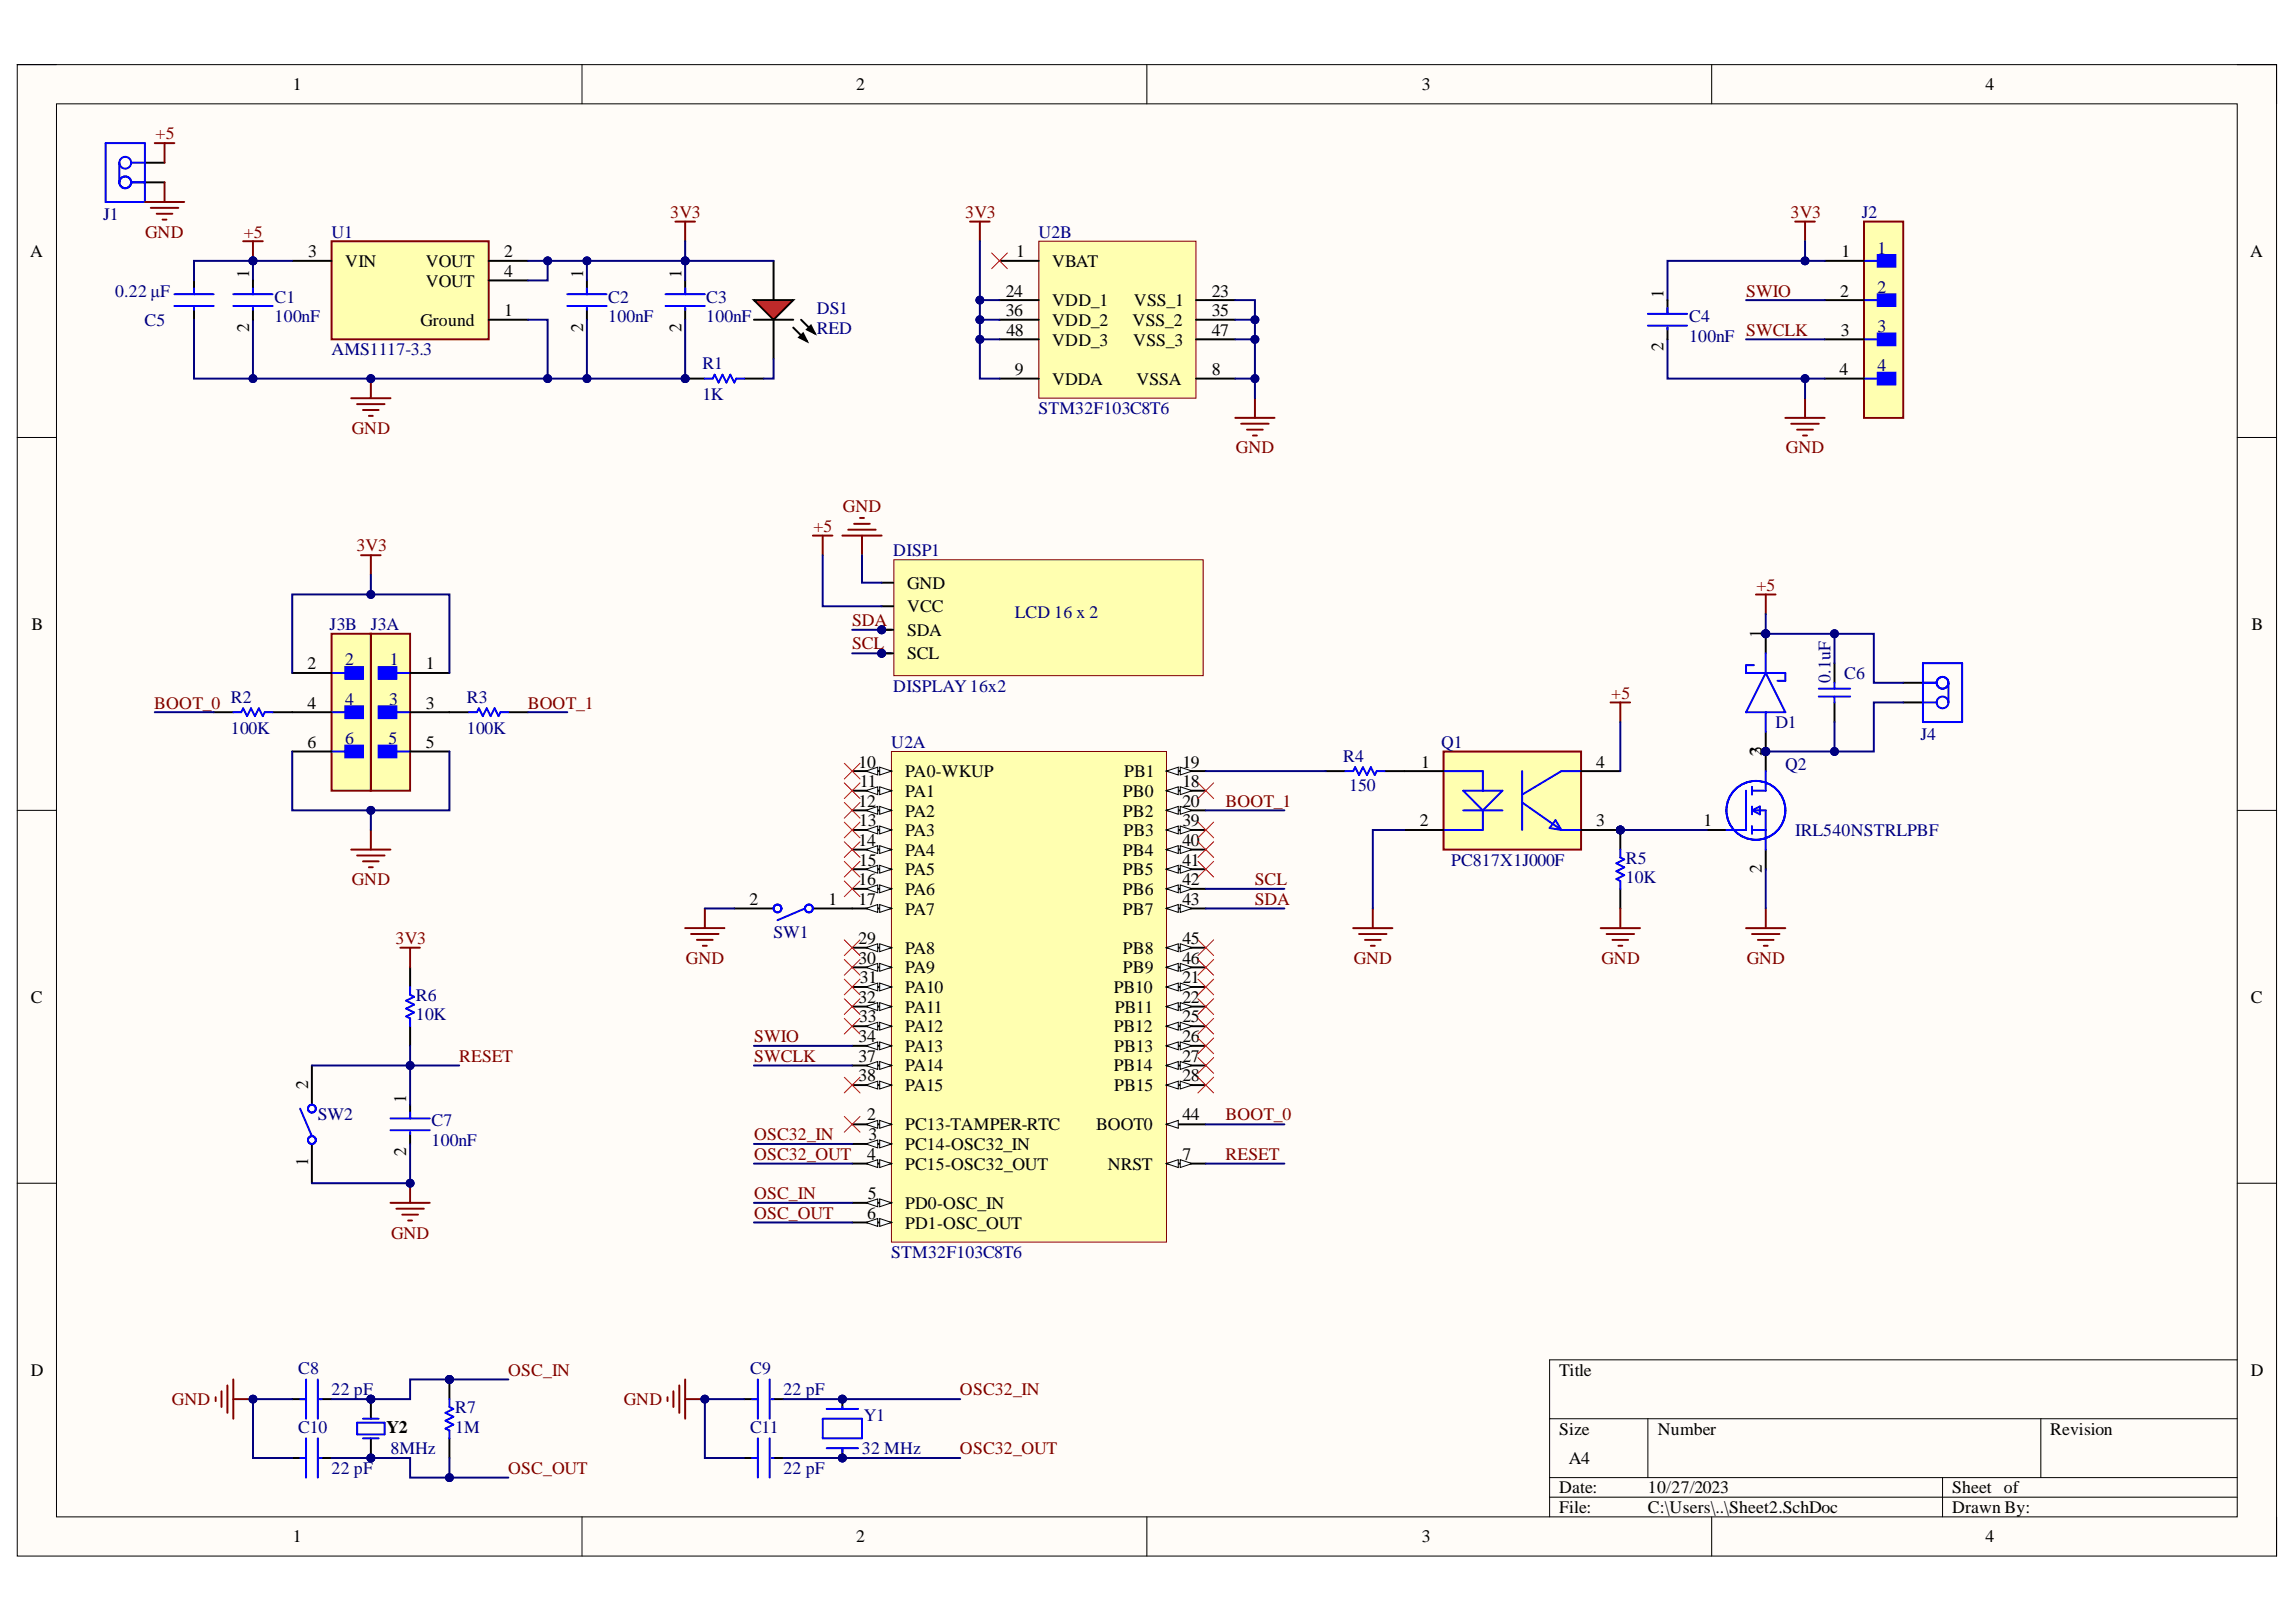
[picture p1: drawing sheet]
<svg xmlns="http://www.w3.org/2000/svg" width="297mm" height="210mm" viewBox="0 0 297 210" stroke-linecap="round" stroke-linejoin="round" font-family="sans-serif">
<defs><g id="words">
<g font-size="2.3">
<text x="37.9" y="11.7">1</text>
<text x="110.7" y="11.7">2</text>
<text x="183.9" y="11.7">3</text>
<text x="256.9" y="11.7">4</text>
<text x="3.9" y="33.3">A</text>
<text x="39.8" y="33.3">3</text>
<text x="44.7" y="34.6">VIN</text>
<text x="55.1" y="34.6">VOUT</text>
<text x="65.2" y="33.3">2</text>
<text x="65.2" y="35.9">4</text>
<text x="131.5" y="33.3">1</text>
<text x="136.1" y="34.6">VBAT</text>
<text x="238.2" y="33.3">1</text>
<text x="291.1" y="33.3">A</text>
<text x="32.2" y="36" transform="rotate(-90 32.2 36)">1</text>
<text x="55.1" y="37.1">VOUT</text>
<text x="65.2" y="40.9">1</text>
<text x="75.5" y="36" transform="rotate(-90 75.5 36)">1</text>
<text x="88.2" y="36" transform="rotate(-90 88.2 36)">1</text>
<text x="130.1" y="38.4">24</text>
<text x="130.1" y="40.9">36</text>
<text x="136.1" y="39.7">VDD_1</text>
<text x="146.7" y="39.7">VSS_1</text>
<text x="156.8" y="38.4">23</text>
<text x="156.8" y="40.9">35</text>
<text x="215.2" y="38.6" transform="rotate(-90 215.2 38.6)">1</text>
<text x="238.1" y="38.4">2</text>
<text x="32.2" y="43" transform="rotate(-90 32.2 43)">2</text>
<text x="54.4" y="42.2">Ground</text>
<text x="75.5" y="43" transform="rotate(-90 75.5 43)">2</text>
<text x="88.2" y="43" transform="rotate(-90 88.2 43)">2</text>
<text x="130.2" y="43.5">48</text>
<text x="136.1" y="42.2">VDD_2</text>
<text x="136.1" y="44.7">VDD_3</text>
<text x="146.5" y="42.2">VSS_2</text>
<text x="146.6" y="44.7">VSS_3</text>
<text x="156.8" y="43.5">47</text>
<text x="215.2" y="45.5" transform="rotate(-90 215.2 45.5)">2</text>
<text x="238.2" y="43.5">3</text>
<text x="131.3" y="48.5">9</text>
<text x="136.1" y="49.8">VDDA</text>
<text x="147" y="49.8">VSSA</text>
<text x="156.8" y="48.5">8</text>
<text x="238" y="48.5">4</text>
<text x="117.3" y="76.2">GND</text>
<text x="4.1" y="81.5">B</text>
<text x="117.3" y="79.2">VCC</text>
<text x="117.3" y="82.3">SDA</text>
<text x="227.9" y="82.5" transform="rotate(-90 227.9 82.5)">1</text>
<text x="291.3" y="81.5">B</text>
<text x="39.8" y="86.6">2</text>
<text x="55.1" y="86.6">1</text>
<text x="117.3" y="85.3">SCL</text>
<text x="39.8" y="91.7">4</text>
<text x="55.1" y="91.7">3</text>
<text x="39.8" y="96.8">6</text>
<text x="55.1" y="96.8">5</text>
<text x="111.1" y="99.3">10</text>
<text x="111.3" y="101.9">11</text>
<text x="117.1" y="100.6">PA0-WKUP</text>
<text x="145.4" y="100.6">PB1</text>
<text x="153" y="99.3">19</text>
<text x="153" y="101.9">18</text>
<text x="183.8" y="99.3">1</text>
<text x="206.5" y="99.3">4</text>
<text x="227.9" y="97.8" transform="rotate(-90 227.9 97.8)">2</text>
<text x="227.9" y="97.7" transform="rotate(-90 227.9 97.7)">3</text>
<text x="111.1" y="104.4">12</text>
<text x="111.2" y="106.9">13</text>
<text x="117.1" y="103.1">PA1</text>
<text x="117.1" y="105.7">PA2</text>
<text x="145.3" y="103.1">PB0</text>
<text x="145.3" y="105.7">PB2</text>
<text x="153" y="104.4">20</text>
<text x="153" y="106.9">39</text>
<text x="183.7" y="106.9">2</text>
<text x="206.5" y="106.9">3</text>
<text x="220.4" y="106.9">1</text>
<text x="111.1" y="109.5">14</text>
<text x="111.2" y="112">15</text>
<text x="117.1" y="108.2">PA3</text>
<text x="117.1" y="110.7">PA4</text>
<text x="117.1" y="113.3">PA5</text>
<text x="145.3" y="110.7">PB4</text>
<text x="145.3" y="113.3">PB5</text>
<text x="145.3" y="108.2">PB3</text>
<text x="153" y="109.5">40</text>
<text x="153" y="112">41</text>
<text x="227.9" y="113" transform="rotate(-90 227.9 113)">2</text>
<text x="97" y="117.1">2</text>
<text x="107.2" y="117.1">1</text>
<text x="111.1" y="114.6">16</text>
<text x="111.1" y="117.1">17</text>
<text x="117.1" y="115.8">PA6</text>
<text x="117.1" y="118.4">PA7</text>
<text x="145.3" y="115.8">PB6</text>
<text x="145.3" y="118.4">PB7</text>
<text x="153" y="114.6">42</text>
<text x="153" y="117.1">43</text>
<text x="111.1" y="122.2">29</text>
<text x="111.1" y="124.7">30</text>
<text x="117.1" y="123.4">PA8</text>
<text x="117.1" y="126">PA9</text>
<text x="145.3" y="123.4">PB8</text>
<text x="145.3" y="126">PB9</text>
<text x="153" y="122.2">45</text>
<text x="153" y="124.7">46</text>
<text x="4" y="129.8">C</text>
<text x="111.1" y="129.8">32</text>
<text x="111.3" y="127.2">31</text>
<text x="117.1" y="128.5">PA10</text>
<text x="117.1" y="131">PA11</text>
<text x="144.1" y="128.5">PB10</text>
<text x="144.2" y="131">PB11</text>
<text x="153" y="127.2">21</text>
<text x="153" y="129.8">22</text>
<text x="291.2" y="129.8">C</text>
<text x="111.1" y="134.8">34</text>
<text x="111.1" y="137.4">37</text>
<text x="111.2" y="132.3">33</text>
<text x="117.1" y="133.6">PA12</text>
<text x="117.1" y="136.1">PA13</text>
<text x="144.1" y="133.6">PB12</text>
<text x="144.2" y="136.1">PB13</text>
<text x="153" y="132.3">25</text>
<text x="153" y="134.8">26</text>
<text x="153" y="137.4">27</text>
<text x="39.8" y="140.9" transform="rotate(-90 39.8 140.9)">2</text>
<text x="52.5" y="142.7" transform="rotate(-90 52.5 142.7)">1</text>
<text x="111.1" y="139.9">38</text>
<text x="117.1" y="138.6">PA14</text>
<text x="117.1" y="141.2">PA15</text>
<text x="144.1" y="138.6">PB14</text>
<text x="144.2" y="141.2">PB15</text>
<text x="153" y="139.9">28</text>
<text x="52.5" y="149.6" transform="rotate(-90 52.5 149.6)">2</text>
<text x="112.2" y="145">2</text>
<text x="112.4" y="147.5">3</text>
<text x="117.1" y="146.3">PC13-TAMPER-RTC</text>
<text x="117.1" y="148.9">PC14-OSC32_IN</text>
<text x="141.8" y="146.3">BOOT0</text>
<text x="153" y="145">44</text>
<text x="39.8" y="150.9" transform="rotate(-90 39.8 150.9)">1</text>
<text x="112.2" y="150.1">4</text>
<text x="112.3" y="155.2">5</text>
<text x="117.1" y="151.4">PC15-OSC32_OUT</text>
<text x="143.3" y="151.4">NRST</text>
<text x="153" y="150.1">7</text>
<text x="112.2" y="157.8">6</text>
<text x="117.1" y="156.5">PD0-OSC_IN</text>
<text x="117.1" y="159">PD1-OSC_OUT</text>
<text x="4" y="178">D</text>
<text x="201.7" y="178">Title</text>
<text x="291.2" y="178">D</text>
<text x="50" y="185.4">Y2</text>
<text x="201.7" y="185.6">Size</text>
<text x="214.5" y="185.6">Number</text>
<text x="265.2" y="185.6">Revision</text>
<text x="203" y="189.5">A4</text>
<text x="201.7" y="193.3">Date:</text>
<text x="201.7" y="195.8">File:</text>
<text x="213.2" y="193.3">10/27/2023</text>
<text x="213.2" y="195.8">C:\Users\..\Sheet2.SchDoc</text>
<text x="252.5" y="193.3">Sheet of</text>
<text x="252.5" y="195.8">Drawn By:</text>
<text x="37.9" y="199.6">1</text>
<text x="110.7" y="199.6">2</text>
<text x="183.9" y="199.6">3</text>
<text x="256.9" y="199.6">4</text>
</g>
<g font-size="2.3" fill="#800000">
<text x="20.1" y="18">+5</text>
<text x="86.7" y="28.2">3V3</text>
<text x="124.9" y="28.2">3V3</text>
<text x="231.6" y="28.2">3V3</text>
<text x="18.8" y="30.8">GND</text>
<text x="31.6" y="30.8">+5</text>
<text x="225.9" y="38.4">SWIO</text>
<text x="225.9" y="43.5">SWCLK</text>
<text x="45.5" y="56.1">GND</text>
<text x="159.9" y="58.7">GND</text>
<text x="231" y="58.7">GND</text>
<text x="46.1" y="71.4">3V3</text>
<text x="105.2" y="68.8">+5</text>
<text x="109.1" y="66.3">GND</text>
<text x="227.2" y="76.4">+5</text>
<text x="110.2" y="81">SDA</text>
<text x="110.2" y="84">SCL</text>
<text x="20" y="91.7">BOOT_0</text>
<text x="68.3" y="91.7">BOOT_1</text>
<text x="208.5" y="90.5">+5</text>
<text x="158.5" y="104.4">BOOT_1</text>
<text x="45.5" y="114.6">GND</text>
<text x="162.4" y="114.6">SCL</text>
<text x="162.4" y="117.1">SDA</text>
<text x="51.2" y="122.2">3V3</text>
<text x="88.7" y="124.7">GND</text>
<text x="175.1" y="124.7">GND</text>
<text x="207.2" y="124.7">GND</text>
<text x="226" y="124.7">GND</text>
<text x="59.4" y="137.4">RESET</text>
<text x="97.5" y="134.8">SWIO</text>
<text x="97.5" y="137.4">SWCLK</text>
<text x="97.5" y="147.5">OSC32_IN</text>
<text x="158.5" y="145">BOOT_0</text>
<text x="97.5" y="155.2">OSC_IN</text>
<text x="97.5" y="150.1">OSC32_OUT</text>
<text x="158.5" y="150.1">RESET</text>
<text x="50.6" y="160.3">GND</text>
<text x="97.5" y="157.8">OSC_OUT</text>
<text x="65.7" y="178">OSC_IN</text>
<text x="22.3" y="181.8">GND</text>
<text x="80.7" y="181.8">GND</text>
<text x="124.2" y="180.6">OSC32_IN</text>
<text x="65.7" y="190.7">OSC_OUT</text>
<text x="124.2" y="188.2">OSC32_OUT</text>
</g>
<g font-size="2.3" fill="#000080">
<text x="13.4" y="28.4">J1</text>
<text x="240.9" y="28.2">J2</text>
<text x="42.9" y="30.8">U1</text>
<text x="134.3" y="30.8">U2B</text>
<text x="242.9" y="32.8">1</text>
<text x="14.9" y="38.4">0.22 μF</text>
<text x="35.5" y="39.1">C1</text>
<text x="35.5" y="41.7">100nF</text>
<text x="78.7" y="39.1">C2</text>
<text x="78.7" y="41.7">100nF</text>
<text x="91.4" y="39.1">C3</text>
<text x="91.4" y="41.7">100nF</text>
<text x="105.7" y="40.7">DS1</text>
<text x="218.5" y="41.7">C4</text>
<text x="242.9" y="37.9">2</text>
<text x="18.7" y="42.2">C5</text>
<text x="42.9" y="46">AMS1117-3.3</text>
<text x="90.9" y="47.8">R1</text>
<text x="105.7" y="43.2">RED</text>
<text x="218.5" y="44.2">100nF</text>
<text x="242.9" y="43">3</text>
<text x="90.9" y="51.8">1K</text>
<text x="134.3" y="53.6">STM32F103C8T6</text>
<text x="242.9" y="48">4</text>
<text x="115.6" y="71.9">DISP1</text>
<text x="42.6" y="81.5">J3B</text>
<text x="48" y="81.5">J3A</text>
<text x="131.3" y="80">LCD 16 x 2</text>
<text x="44.7" y="86.1">2</text>
<text x="50.4" y="86.1">1</text>
<text x="115.6" y="89.5">DISPLAY16x2</text>
<text x="236.8" y="88.3" transform="rotate(-90 236.8 88.3)">0.1uF</text>
<text x="238.6" y="87.8">C6</text>
<text x="29.9" y="91">R2</text>
<text x="29.9" y="95">100K</text>
<text x="44.7" y="91.2">4</text>
<text x="50.3" y="91.2">3</text>
<text x="60.4" y="91">R3</text>
<text x="60.4" y="95">100K</text>
<text x="229.7" y="94.3">D1</text>
<text x="248.5" y="95.8">J4</text>
<text x="44.7" y="96.3">6</text>
<text x="50.3" y="96.3">5</text>
<text x="115.3" y="96.8">U2A</text>
<text x="173.8" y="98.6">R4</text>
<text x="186.5" y="96.8">Q1</text>
<text x="231" y="99.6">Q2</text>
<text x="174.5" y="102.4">150</text>
<text x="187.7" y="112">PC817X1J000F</text>
<text x="210.3" y="111.8">R5</text>
<text x="232.2" y="108.2">IRL540NSTRLPBF</text>
<text x="210.3" y="114.3">10K</text>
<text x="100.1" y="121.4">SW1</text>
<text x="53.8" y="129.5">R6</text>
<text x="53.8" y="132.1">10K</text>
<text x="41.1" y="145">SW2</text>
<text x="55.8" y="145.7">C7</text>
<text x="55.8" y="148.3">100nF</text>
<text x="115.3" y="162.8">STM32F103C8T6</text>
<text x="38.6" y="177.8">C8</text>
<text x="97" y="177.8">C9</text>
<text x="38.6" y="185.4">C10</text>
<text x="42.9" y="180.6">22 pF</text>
<text x="58.9" y="182.9">R7</text>
<text x="58.9" y="185.4">1M</text>
<text x="97" y="185.4">C11</text>
<text x="101.4" y="180.6">22 pF</text>
<text x="111.8" y="183.9">Y1</text>
<text x="42.9" y="190.7">22 pF</text>
<text x="50.5" y="188.2">8MHz</text>
<text x="101.4" y="190.7">22 pF</text>
<text x="111.5" y="188.2">32 MHz</text>
</g>
</g></defs>
<path d="M2.2 8.4h292.3v193h-292.3z" fill-rule="evenodd" fill="#fffcf8"/>
<path d="M2.2 8.4h292.3v193h-292.3z" fill="none" stroke="#000" stroke-width=".13"/>
<path d="M7.3 13.4h282.1v182.9h-282.1z" fill-rule="evenodd" fill="#fffcf8"/>
<g fill="none" stroke="#000" stroke-width=".13">
<path d="M2.2 8.4h5.1M7.3 13.4h282.1v182.9h-282.1zM75.3 8.4v5M148.4 8.4v5M221.4 8.4v5M289.4 8.4h5.1v5M2.2 56.6h5.1M289.4 56.6h5.1M2.2 104.9h5.1M289.4 104.9h5.1M2.2 153.1h5.1M289.4 153.1h5.1"/>
<path d="M289.4 176h-88.9v20.3M75.3 196.3v5.1M148.4 196.3v5.1M200.5 183.6h88.9M200.5 191.2h88.9M200.5 193.8h88.9M213.2 183.6v7.6M221.4 196.3v5.1M251.3 191.2v5.1M264 183.6v7.6M294.5 196.3v5.1"/>
</g>
<path d="M115.3 97.2h35.6v63.5h-35.6z" fill-rule="evenodd" fill="#ffffb0"/>
<path d="M115.3 97.2h35.6v63.5h-35.6z" fill="none" stroke="#800000" stroke-width=".13"/>
<path d="M150.9 145.5h5.1" fill="none" stroke="#000" stroke-width=".25"/>
<path d="M150.9 145.5l1.5-.5v1z" fill="#f8fcff"/>
<path d="M150.9 145.5l1.5-.5v1z" fill="none" stroke="#000" stroke-width=".13"/>
<path d="M150.9 150.6h5.1" fill="none" stroke="#000" stroke-width=".25"/>
<path d="M150.9 150.6l1.5-.5v1z" fill="#f8fcff"/>
<path d="M150.9 150.6l1.5-.5v1z" fill="none" stroke="#000" stroke-width=".13"/>
<path d="M152.7 150.1l1.5 .5-1.5 .5z" fill="#f8fcff"/>
<path d="M152.7 150.1l1.5 .5-1.5 .5z" fill="none" stroke="#000" stroke-width=".13"/>
<path d="M110.2 99.8h5.1" fill="none" stroke="#000" stroke-width=".25"/>
<path d="M113.8 99.3l1.5 .5-1.5 .5z" fill="#f8fcff"/>
<path d="M113.8 99.3l1.5 .5-1.5 .5z" fill="none" stroke="#000" stroke-width=".13"/>
<path d="M112 99.8l1.6-.5v1z" fill="#f8fcff"/>
<path d="M112 99.8l1.6-.5v1z" fill="none" stroke="#000" stroke-width=".13"/>
<path d="M110.2 102.3h5.1" fill="none" stroke="#000" stroke-width=".25"/>
<path d="M113.8 101.8l1.5 .5-1.5 .5z" fill="#f8fcff"/>
<path d="M113.8 101.8l1.5 .5-1.5 .5z" fill="none" stroke="#000" stroke-width=".13"/>
<path d="M112 102.3l1.6-.5v1z" fill="#f8fcff"/>
<path d="M112 102.3l1.6-.5v1z" fill="none" stroke="#000" stroke-width=".13"/>
<path d="M110.2 127.7h5.1" fill="none" stroke="#000" stroke-width=".25"/>
<path d="M113.8 127.2l1.5 .5-1.5 .5z" fill="#f8fcff"/>
<path d="M113.8 127.2l1.5 .5-1.5 .5z" fill="none" stroke="#000" stroke-width=".13"/>
<path d="M112 127.7l1.6-.5v1z" fill="#f8fcff"/>
<path d="M112 127.7l1.6-.5v1z" fill="none" stroke="#000" stroke-width=".13"/>
<path d="M110.2 130.3h5.1" fill="none" stroke="#000" stroke-width=".25"/>
<path d="M113.8 129.8l1.5 .5-1.5 .5z" fill="#f8fcff"/>
<path d="M113.8 129.8l1.5 .5-1.5 .5z" fill="none" stroke="#000" stroke-width=".13"/>
<path d="M112 130.3l1.6-.5v1z" fill="#f8fcff"/>
<path d="M112 130.3l1.6-.5v1z" fill="none" stroke="#000" stroke-width=".13"/>
<path d="M110.2 132.8h5.1" fill="none" stroke="#000" stroke-width=".25"/>
<path d="M113.8 132.3l1.5 .5-1.5 .5z" fill="#f8fcff"/>
<path d="M113.8 132.3l1.5 .5-1.5 .5z" fill="none" stroke="#000" stroke-width=".13"/>
<path d="M112 132.8l1.6-.5v1z" fill="#f8fcff"/>
<path d="M112 132.8l1.6-.5v1z" fill="none" stroke="#000" stroke-width=".13"/>
<path d="M110.2 135.3h5.1" fill="none" stroke="#000" stroke-width=".25"/>
<path d="M113.8 134.8l1.5 .5-1.5 .6z" fill="#f8fcff"/>
<path d="M113.8 134.8l1.5 .5-1.5 .6z" fill="none" stroke="#000" stroke-width=".13"/>
<path d="M112 135.3l1.6-.5v1.1z" fill="#f8fcff"/>
<path d="M112 135.3l1.6-.5v1.1z" fill="none" stroke="#000" stroke-width=".13"/>
<path d="M110.2 137.9h5.1" fill="none" stroke="#000" stroke-width=".25"/>
<path d="M113.8 137.4l1.5 .5-1.5 .5z" fill="#f8fcff"/>
<path d="M113.8 137.4l1.5 .5-1.5 .5z" fill="none" stroke="#000" stroke-width=".13"/>
<path d="M112 137.9l1.6-.5v1z" fill="#f8fcff"/>
<path d="M112 137.9l1.6-.5v1z" fill="none" stroke="#000" stroke-width=".13"/>
<path d="M110.2 140.4h5.1" fill="none" stroke="#000" stroke-width=".25"/>
<path d="M113.8 139.9l1.5 .5-1.5 .5z" fill="#f8fcff"/>
<path d="M113.8 139.9l1.5 .5-1.5 .5z" fill="none" stroke="#000" stroke-width=".13"/>
<path d="M112 140.4l1.6-.5v1z" fill="#f8fcff"/>
<path d="M112 140.4l1.6-.5v1z" fill="none" stroke="#000" stroke-width=".13"/>
<path d="M110.2 104.9h5.1" fill="none" stroke="#000" stroke-width=".25"/>
<path d="M113.8 104.4l1.5 .5-1.5 .5z" fill="#f8fcff"/>
<path d="M113.8 104.4l1.5 .5-1.5 .5z" fill="none" stroke="#000" stroke-width=".13"/>
<path d="M112 104.9l1.6-.5v1z" fill="#f8fcff"/>
<path d="M112 104.9l1.6-.5v1z" fill="none" stroke="#000" stroke-width=".13"/>
<path d="M110.2 107.4h5.1" fill="none" stroke="#000" stroke-width=".25"/>
<path d="M113.8 106.9l1.5 .5-1.5 .5z" fill="#f8fcff"/>
<path d="M113.8 106.9l1.5 .5-1.5 .5z" fill="none" stroke="#000" stroke-width=".13"/>
<path d="M112 107.4l1.6-.5v1z" fill="#f8fcff"/>
<path d="M112 107.4l1.6-.5v1z" fill="none" stroke="#000" stroke-width=".13"/>
<path d="M110.2 109.9h5.1" fill="none" stroke="#000" stroke-width=".25"/>
<path d="M113.8 109.4l1.5 .5-1.5 .6z" fill="#f8fcff"/>
<path d="M113.8 109.4l1.5 .5-1.5 .6z" fill="none" stroke="#000" stroke-width=".13"/>
<path d="M112 109.9l1.6-.5v1.1z" fill="#f8fcff"/>
<path d="M112 109.9l1.6-.5v1.1z" fill="none" stroke="#000" stroke-width=".13"/>
<path d="M110.2 112.5h5.1" fill="none" stroke="#000" stroke-width=".25"/>
<path d="M113.8 112l1.5 .5-1.5 .5z" fill="#f8fcff"/>
<path d="M113.8 112l1.5 .5-1.5 .5z" fill="none" stroke="#000" stroke-width=".13"/>
<path d="M112 112.5l1.6-.5v1z" fill="#f8fcff"/>
<path d="M112 112.5l1.6-.5v1z" fill="none" stroke="#000" stroke-width=".13"/>
<path d="M110.2 115h5.1" fill="none" stroke="#000" stroke-width=".25"/>
<path d="M113.8 114.5l1.5 .5-1.5 .5z" fill="#f8fcff"/>
<path d="M113.8 114.5l1.5 .5-1.5 .5z" fill="none" stroke="#000" stroke-width=".13"/>
<path d="M112 115l1.6-.5v1z" fill="#f8fcff"/>
<path d="M112 115l1.6-.5v1z" fill="none" stroke="#000" stroke-width=".13"/>
<path d="M110.2 117.6h5.1" fill="none" stroke="#000" stroke-width=".25"/>
<path d="M113.8 117.1l1.5 .5-1.5 .5z" fill="#f8fcff"/>
<path d="M113.8 117.1l1.5 .5-1.5 .5z" fill="none" stroke="#000" stroke-width=".13"/>
<path d="M112 117.6l1.6-.5v1z" fill="#f8fcff"/>
<path d="M112 117.6l1.6-.5v1z" fill="none" stroke="#000" stroke-width=".13"/>
<path d="M110.2 122.6h5.1" fill="none" stroke="#000" stroke-width=".25"/>
<path d="M113.8 122.1l1.5 .5-1.5 .6z" fill="#f8fcff"/>
<path d="M113.8 122.1l1.5 .5-1.5 .6z" fill="none" stroke="#000" stroke-width=".13"/>
<path d="M112 122.6l1.6-.5v1.1z" fill="#f8fcff"/>
<path d="M112 122.6l1.6-.5v1.1z" fill="none" stroke="#000" stroke-width=".13"/>
<path d="M110.2 125.2h5.1" fill="none" stroke="#000" stroke-width=".25"/>
<path d="M113.8 124.7l1.5 .5-1.5 .5z" fill="#f8fcff"/>
<path d="M113.8 124.7l1.5 .5-1.5 .5z" fill="none" stroke="#000" stroke-width=".13"/>
<path d="M112 125.2l1.6-.5v1z" fill="#f8fcff"/>
<path d="M112 125.2l1.6-.5v1z" fill="none" stroke="#000" stroke-width=".13"/>
<path d="M150.9 99.8h5.1" fill="none" stroke="#000" stroke-width=".25"/>
<path d="M150.9 99.8l1.5-.5v1z" fill="#f8fcff"/>
<path d="M150.9 99.8l1.5-.5v1z" fill="none" stroke="#000" stroke-width=".13"/>
<path d="M152.7 99.3l1.5 .5-1.5 .5z" fill="#f8fcff"/>
<path d="M152.7 99.3l1.5 .5-1.5 .5z" fill="none" stroke="#000" stroke-width=".13"/>
<path d="M150.9 102.3h5.1" fill="none" stroke="#000" stroke-width=".25"/>
<path d="M150.9 102.3l1.5-.5v1z" fill="#f8fcff"/>
<path d="M150.9 102.3l1.5-.5v1z" fill="none" stroke="#000" stroke-width=".13"/>
<path d="M152.7 101.8l1.5 .5-1.5 .5z" fill="#f8fcff"/>
<path d="M152.7 101.8l1.5 .5-1.5 .5z" fill="none" stroke="#000" stroke-width=".13"/>
<path d="M150.9 127.7h5.1" fill="none" stroke="#000" stroke-width=".25"/>
<path d="M150.9 127.7l1.5-.5v1z" fill="#f8fcff"/>
<path d="M150.9 127.7l1.5-.5v1z" fill="none" stroke="#000" stroke-width=".13"/>
<path d="M152.7 127.2l1.5 .5-1.5 .5z" fill="#f8fcff"/>
<path d="M152.7 127.2l1.5 .5-1.5 .5z" fill="none" stroke="#000" stroke-width=".13"/>
<path d="M150.9 130.3h5.1" fill="none" stroke="#000" stroke-width=".25"/>
<path d="M150.9 130.3l1.5-.5v1z" fill="#f8fcff"/>
<path d="M150.9 130.3l1.5-.5v1z" fill="none" stroke="#000" stroke-width=".13"/>
<path d="M152.7 129.8l1.5 .5-1.5 .5z" fill="#f8fcff"/>
<path d="M152.7 129.8l1.5 .5-1.5 .5z" fill="none" stroke="#000" stroke-width=".13"/>
<path d="M150.9 132.8h5.1" fill="none" stroke="#000" stroke-width=".25"/>
<path d="M150.9 132.8l1.5-.5v1z" fill="#f8fcff"/>
<path d="M150.9 132.8l1.5-.5v1z" fill="none" stroke="#000" stroke-width=".13"/>
<path d="M152.7 132.3l1.5 .5-1.5 .5z" fill="#f8fcff"/>
<path d="M152.7 132.3l1.5 .5-1.5 .5z" fill="none" stroke="#000" stroke-width=".13"/>
<path d="M150.9 135.3h5.1" fill="none" stroke="#000" stroke-width=".25"/>
<path d="M150.9 135.3l1.5-.5v1.1z" fill="#f8fcff"/>
<path d="M150.9 135.3l1.5-.5v1.1z" fill="none" stroke="#000" stroke-width=".13"/>
<path d="M152.7 134.8l1.5 .5-1.5 .6z" fill="#f8fcff"/>
<path d="M152.7 134.8l1.5 .5-1.5 .6z" fill="none" stroke="#000" stroke-width=".13"/>
<path d="M150.9 137.9h5.1" fill="none" stroke="#000" stroke-width=".25"/>
<path d="M150.9 137.9l1.5-.5v1z" fill="#f8fcff"/>
<path d="M150.9 137.9l1.5-.5v1z" fill="none" stroke="#000" stroke-width=".13"/>
<path d="M152.7 137.4l1.5 .5-1.5 .5z" fill="#f8fcff"/>
<path d="M152.7 137.4l1.5 .5-1.5 .5z" fill="none" stroke="#000" stroke-width=".13"/>
<path d="M150.9 140.4h5.1" fill="none" stroke="#000" stroke-width=".25"/>
<path d="M150.9 140.4l1.5-.5v1z" fill="#f8fcff"/>
<path d="M150.9 140.4l1.5-.5v1z" fill="none" stroke="#000" stroke-width=".13"/>
<path d="M152.7 139.9l1.5 .5-1.5 .5z" fill="#f8fcff"/>
<path d="M152.7 139.9l1.5 .5-1.5 .5z" fill="none" stroke="#000" stroke-width=".13"/>
<path d="M150.9 104.9h5.1" fill="none" stroke="#000" stroke-width=".25"/>
<path d="M150.9 104.9l1.5-.5v1z" fill="#f8fcff"/>
<path d="M150.9 104.9l1.5-.5v1z" fill="none" stroke="#000" stroke-width=".13"/>
<path d="M152.7 104.4l1.5 .5-1.5 .5z" fill="#f8fcff"/>
<path d="M152.7 104.4l1.5 .5-1.5 .5z" fill="none" stroke="#000" stroke-width=".13"/>
<path d="M150.9 107.4h5.1" fill="none" stroke="#000" stroke-width=".25"/>
<path d="M150.9 107.4l1.5-.5v1z" fill="#f8fcff"/>
<path d="M150.9 107.4l1.5-.5v1z" fill="none" stroke="#000" stroke-width=".13"/>
<path d="M152.7 106.9l1.5 .5-1.5 .5z" fill="#f8fcff"/>
<path d="M152.7 106.9l1.5 .5-1.5 .5z" fill="none" stroke="#000" stroke-width=".13"/>
<path d="M150.9 109.9h5.1" fill="none" stroke="#000" stroke-width=".25"/>
<path d="M150.9 109.9l1.5-.5v1.1z" fill="#f8fcff"/>
<path d="M150.9 109.9l1.5-.5v1.1z" fill="none" stroke="#000" stroke-width=".13"/>
<path d="M152.7 109.4l1.5 .5-1.5 .6z" fill="#f8fcff"/>
<path d="M152.7 109.4l1.5 .5-1.5 .6z" fill="none" stroke="#000" stroke-width=".13"/>
<path d="M150.9 112.5h5.1" fill="none" stroke="#000" stroke-width=".25"/>
<path d="M150.9 112.5l1.5-.5v1z" fill="#f8fcff"/>
<path d="M150.9 112.5l1.5-.5v1z" fill="none" stroke="#000" stroke-width=".13"/>
<path d="M152.7 112l1.5 .5-1.5 .5z" fill="#f8fcff"/>
<path d="M152.7 112l1.5 .5-1.5 .5z" fill="none" stroke="#000" stroke-width=".13"/>
<path d="M150.9 115h5.1" fill="none" stroke="#000" stroke-width=".25"/>
<path d="M150.9 115l1.5-.5v1z" fill="#f8fcff"/>
<path d="M150.9 115l1.5-.5v1z" fill="none" stroke="#000" stroke-width=".13"/>
<path d="M152.7 114.5l1.5 .5-1.5 .5z" fill="#f8fcff"/>
<path d="M152.7 114.5l1.5 .5-1.5 .5z" fill="none" stroke="#000" stroke-width=".13"/>
<path d="M150.9 117.6h5.1" fill="none" stroke="#000" stroke-width=".25"/>
<path d="M150.9 117.6l1.5-.5v1z" fill="#f8fcff"/>
<path d="M150.9 117.6l1.5-.5v1z" fill="none" stroke="#000" stroke-width=".13"/>
<path d="M152.7 117.1l1.5 .5-1.5 .5z" fill="#f8fcff"/>
<path d="M152.7 117.1l1.5 .5-1.5 .5z" fill="none" stroke="#000" stroke-width=".13"/>
<path d="M150.9 122.6h5.1" fill="none" stroke="#000" stroke-width=".25"/>
<path d="M150.9 122.6l1.5-.5v1.1z" fill="#f8fcff"/>
<path d="M150.9 122.6l1.5-.5v1.1z" fill="none" stroke="#000" stroke-width=".13"/>
<path d="M152.7 122.1l1.5 .5-1.5 .6z" fill="#f8fcff"/>
<path d="M152.7 122.1l1.5 .5-1.5 .6z" fill="none" stroke="#000" stroke-width=".13"/>
<path d="M150.9 125.2h5.1" fill="none" stroke="#000" stroke-width=".25"/>
<path d="M150.9 125.2l1.5-.5v1z" fill="#f8fcff"/>
<path d="M150.9 125.2l1.5-.5v1z" fill="none" stroke="#000" stroke-width=".13"/>
<path d="M152.7 124.7l1.5 .5-1.5 .5z" fill="#f8fcff"/>
<path d="M152.7 124.7l1.5 .5-1.5 .5z" fill="none" stroke="#000" stroke-width=".13"/>
<path d="M110.2 145.5h5.1" fill="none" stroke="#000" stroke-width=".25"/>
<path d="M113.8 145l1.5 .5-1.5 .5z" fill="#f8fcff"/>
<path d="M113.8 145l1.5 .5-1.5 .5z" fill="none" stroke="#000" stroke-width=".13"/>
<path d="M112 145.5l1.6-.5v1z" fill="#f8fcff"/>
<path d="M112 145.5l1.6-.5v1z" fill="none" stroke="#000" stroke-width=".13"/>
<path d="M110.2 148h5.1" fill="none" stroke="#000" stroke-width=".25"/>
<path d="M113.8 147.5l1.5 .5-1.5 .5z" fill="#f8fcff"/>
<path d="M113.8 147.5l1.5 .5-1.5 .5z" fill="none" stroke="#000" stroke-width=".13"/>
<path d="M112 148l1.6-.5v1z" fill="#f8fcff"/>
<path d="M112 148l1.6-.5v1z" fill="none" stroke="#000" stroke-width=".13"/>
<path d="M110.2 150.6h5.1" fill="none" stroke="#000" stroke-width=".25"/>
<path d="M113.8 150.1l1.5 .5-1.5 .5z" fill="#f8fcff"/>
<path d="M113.8 150.1l1.5 .5-1.5 .5z" fill="none" stroke="#000" stroke-width=".13"/>
<path d="M112 150.6l1.6-.5v1z" fill="#f8fcff"/>
<path d="M112 150.6l1.6-.5v1z" fill="none" stroke="#000" stroke-width=".13"/>
<path d="M110.2 155.7h5.1" fill="none" stroke="#000" stroke-width=".25"/>
<path d="M113.8 155.2l1.5 .5-1.5 .5z" fill="#f8fcff"/>
<path d="M113.8 155.2l1.5 .5-1.5 .5z" fill="none" stroke="#000" stroke-width=".13"/>
<path d="M112 155.7l1.6-.5v1z" fill="#f8fcff"/>
<path d="M112 155.7l1.6-.5v1z" fill="none" stroke="#000" stroke-width=".13"/>
<path d="M110.2 158.2h5.1" fill="none" stroke="#000" stroke-width=".25"/>
<path d="M113.8 157.7l1.5 .5-1.5 .5z" fill="#f8fcff"/>
<path d="M113.8 157.7l1.5 .5-1.5 .5z" fill="none" stroke="#000" stroke-width=".13"/>
<path d="M112 158.2l1.6-.5v1z" fill="#f8fcff"/>
<path d="M112 158.2l1.6-.5v1z" fill="none" stroke="#000" stroke-width=".13"/>
<path d="M134.4 31.2h20.3v20.3h-20.3z" fill-rule="evenodd" fill="#ffffb0"/>
<path d="M134.4 31.2h20.3v20.3h-20.3z" fill="none" stroke="#800000" stroke-width=".13"/>
<path d="M129.3 33.8h5.1M129.3 38.8h5.1M154.7 38.8h5.1M129.3 41.4h5.1M129.3 43.9h5.1M129.3 49h5.1M154.7 41.4h5.1M154.7 43.9h5.1M154.7 49h5.1" fill="none" stroke="#000" stroke-width=".25"/>
<path d="M87.4 28.7h2.5M88.6 28.7v2.5M159.8 54.1h5.1M160.6 54.8h3.5M161.3 55.6h2.1M162.1 56.4h.5M162.4 51.5v2.6" fill="none" stroke="#800000" stroke-width=".25"/>
<path d="M128.3 32.7l2 2.1M130.3 32.7l-2 2.1" fill="none" stroke="#f00" stroke-width=".13"/>
<path d="M42.9 31.2h20.3v12.7h-20.3z" fill-rule="evenodd" fill="#ffffb0"/>
<path d="M31.5 31.2h2.5M32.7 31.2v2.6M42.9 31.2h20.3v12.7h-20.3z" fill="none" stroke="#800000" stroke-width=".25"/>
<path d="M37.8 33.8h5.1M63.2 33.8h5.1M63.2 36.3h5.1M63.2 41.4h5.1" fill="none" stroke="#000" stroke-width=".25"/>
<circle cx="32.7" cy="33.8" r=".51" fill="#000080"/>
<circle cx="32.7" cy="33.8" r=".51" fill="none" stroke="#000080" stroke-width=".13"/>
<path d="M25.1 36.3v1.8M25.1 39.8v1.6" fill="none" stroke="#000" stroke-width=".25"/>
<path d="M22.6 38.1h5M22.6 39.6h5M25.1 37.3v.8M25.1 39.8v.3" fill="none" stroke="#00f" stroke-width=".25"/>
<path d="M45.4 51.5h5.1M46.2 52.3h3.6M47 53.1h2M47.7 53.8h.5M48 49v2.5" fill="none" stroke="#800000" stroke-width=".25"/>
<circle cx="48" cy="49" r=".51" fill="#000080"/>
<circle cx="48" cy="49" r=".51" fill="none" stroke="#000080" stroke-width=".13"/>
<path d="M125.5 28.7h2.5M126.8 28.7v2.5" fill="none" stroke="#800000" stroke-width=".25"/>
<circle cx="48" cy="188.7" r=".51" fill="#000080"/>
<circle cx="48" cy="188.7" r=".51" fill="none" stroke="#000080" stroke-width=".13"/>
<circle cx="48" cy="181.1" r=".51" fill="#000080"/>
<circle cx="48" cy="181.1" r=".51" fill="none" stroke="#000080" stroke-width=".13"/>
<path d="M48 186.1v2.6" fill="none" stroke="#000" stroke-width=".25"/>
<circle cx="48" cy="188.7" r=".51" fill="#000080"/>
<circle cx="48" cy="188.7" r=".51" fill="none" stroke="#000080" stroke-width=".13"/>
<path d="M48 181.1v2.5" fill="none" stroke="#000" stroke-width=".25"/>
<circle cx="48" cy="181.1" r=".51" fill="#000080"/>
<circle cx="48" cy="181.1" r=".51" fill="none" stroke="#000080" stroke-width=".13"/>
<path d="M39.6 178.5v5.1M41.1 178.5v5.1M38.8 181.1h.8M38.8 188.7h.8M39.6 186.1v5.1M41.1 186.1v5.1M41.4 181.1h.2M41.4 188.7h.2M46.2 184.1h3.6v1.5h-3.6zM47 183.6h2M47 186.1h2" fill="none" stroke="#00f" stroke-width=".25"/>
<path d="M37.8 181.1h1.8M37.8 188.7h1.8M41.4 181.1h1.5M41.4 188.7h1.5" fill="none" stroke="#000" stroke-width=".25"/>
<path d="M29.4 179.3v3.5M30.2 178.5v5.1M27.9 180.8v.5M28.7 180v2.1M30.2 181.1h2.5" fill="none" stroke="#800000" stroke-width=".25"/>
<circle cx="32.7" cy="181.1" r=".51" fill="#000080"/>
<circle cx="32.7" cy="181.1" r=".51" fill="none" stroke="#000080" stroke-width=".13"/>
<circle cx="58.1" cy="178.5" r=".51" fill="#000080"/>
<circle cx="58.1" cy="178.5" r=".51" fill="none" stroke="#000080" stroke-width=".13"/>
<path d="M58.1 178.5v2.6" fill="none" stroke="#000" stroke-width=".25"/>
<circle cx="58.1" cy="178.5" r=".51" fill="#000080"/>
<circle cx="58.1" cy="178.5" r=".51" fill="none" stroke="#000080" stroke-width=".13"/>
<path d="M58.1 186.1v2.6" fill="none" stroke="#000" stroke-width=".25"/>
<path d="M58.1 181.1v1l.6 .2-1.1 .5 1.1 .5-1.1 .6 1.1 .5-1.1 .5 .5 .2v1" fill="none" stroke="#00f" stroke-width=".25"/>
<circle cx="109" cy="188.7" r=".51" fill="#000080"/>
<circle cx="109" cy="188.7" r=".51" fill="none" stroke="#000080" stroke-width=".13"/>
<circle cx="109" cy="181.1" r=".51" fill="#000080"/>
<circle cx="109" cy="181.1" r=".51" fill="none" stroke="#000080" stroke-width=".13"/>
<path d="M109 187.4v1.3" fill="none" stroke="#000" stroke-width=".25"/>
<circle cx="109" cy="188.7" r=".51" fill="#000080"/>
<circle cx="109" cy="188.7" r=".51" fill="none" stroke="#000080" stroke-width=".13"/>
<path d="M109 181.1v1.2" fill="none" stroke="#000" stroke-width=".25"/>
<circle cx="109" cy="181.1" r=".51" fill="#000080"/>
<circle cx="109" cy="181.1" r=".51" fill="none" stroke="#000080" stroke-width=".13"/>
<g fill="none" stroke="#00f" stroke-width=".25">
<path d="M98 178.5v5.1M99.6 178.5v5.1M97.3 181.1h.7M97.3 188.7h.7M98 186.1v5.1M99.6 186.1v5.1M99.8 181.1h.3M99.8 188.7h.3M106.4 183.6h5.1v2.5h-5.1zM106.9 187.4h4.1M106.9 182.3h4.1M109 182.1v.2"/>
<path d="M109 187.4v.5"/>
</g>
<path d="M96.3 181.1h1.7M96.3 188.7h1.7M99.8 181.1h1.6M99.8 188.7h1.6" fill="none" stroke="#000" stroke-width=".25"/>
<path d="M87.9 179.3v3.5M88.6 178.5v5.1M86.4 180.8v.5M87.1 180v2.1M88.6 181.1h2.6" fill="none" stroke="#800000" stroke-width=".25"/>
<circle cx="91.2" cy="181.1" r=".51" fill="#000080"/>
<circle cx="91.2" cy="181.1" r=".51" fill="none" stroke="#000080" stroke-width=".13"/>
<g fill="none" stroke="#00f" stroke-width=".25">
<path d="M53.1 127.7v1l.5 .3-1.1 .5 1.1 .5-1.1 .5 1.1 .5-1.1 .5 .6 .3v1M38.8 143.5l1.6 3.5"/>
<circle cx="40.3" cy="143.5" r=".51"/>
<circle cx="40.3" cy="147.5" r=".51"/>
<circle cx="40.4" cy="147.5" r=".51"/>
<circle cx="40.4" cy="143.5" r=".51"/>
</g>
<path d="M40.4 137.9v5.1M53.1 125.2v2.5M53.1 132.8v2.5M40.4 148v5.1" fill="none" stroke="#000" stroke-width=".25"/>
<path d="M51.8 122.6h2.5M53.1 122.6v2.6M50.5 155.7h5.1M51.3 156.4h3.5M52 157.2h2.1M52.8 157.9h.5M53.1 153.1v2.6" fill="none" stroke="#800000" stroke-width=".25"/>
<circle cx="53.1" cy="153.1" r=".51" fill="#000080"/>
<circle cx="53.1" cy="153.1" r=".51" fill="none" stroke="#000080" stroke-width=".13"/>
<circle cx="88.6" cy="49" r=".51" fill="#000080"/>
<circle cx="88.6" cy="49" r=".51" fill="none" stroke="#000080" stroke-width=".13"/>
<path d="M88.6 49h2.6M96.3 49h2.5" fill="none" stroke="#000" stroke-width=".25"/>
<circle cx="88.6" cy="49" r=".51" fill="#000080"/>
<circle cx="88.6" cy="49" r=".51" fill="none" stroke="#000080" stroke-width=".13"/>
<path d="M91.2 49h1l.3-.5 .5 1 .5-1 .5 1 .5-1 .5 1 .3-.5h1" fill="none" stroke="#00f" stroke-width=".25"/>
<path d="M100.1 33.8v5M100.1 41.4v5.1" fill="none" stroke="#000" stroke-width=".25"/>
<path d="M97.5 38.8h5.1l-2.5 2.6z" fill="#f00"/>
<path d="M97.5 38.8h5.1l-2.5 2.6zM97.5 41.4h5.1M102.6 42.4l1.8 1.8M103.4 43.7l.5-.5 .5 1zM103.6 41.4l1.8 1.8M104.4 42.6l.5-.5 .5 1.1z" fill="none" stroke="#000" stroke-width=".25"/>
<path d="M103.4 43.7l.5-.5 .5 1zM104.4 42.6l.5-.5 .5 1.1z" fill="#000"/>
<path d="M48 82h5.1v20.3h-5.1z" fill-rule="evenodd" fill="#ffffb0"/>
<path d="M48 82h5.1v20.3h-5.1z" fill="none" stroke="#800000" stroke-width=".25"/>
<path d="M49 86.3h2.3v1.6h-2.3z" fill-rule="evenodd" fill="#00f"/>
<path d="M49 86.3h2.3v1.6h-2.3zM51.3 87.1h1.8" fill="none" stroke="#00f" stroke-width=".25"/>
<path d="M49 91.4h2.3v1.5h-2.3z" fill-rule="evenodd" fill="#00f"/>
<path d="M49 91.4h2.3v1.5h-2.3zM51.3 92.2h1.8" fill="none" stroke="#00f" stroke-width=".25"/>
<path d="M49 96.5h2.3v1.5h-2.3z" fill-rule="evenodd" fill="#00f"/>
<path d="M49 96.5h2.3v1.5h-2.3zM51.3 97.2h1.8" fill="none" stroke="#00f" stroke-width=".25"/>
<path d="M53.1 87.1h5M53.1 92.2h5M53.1 97.2h5" fill="none" stroke="#000" stroke-width=".25"/>
<path d="M42.9 82h5.1v20.3h-5.1z" fill-rule="evenodd" fill="#ffffb0"/>
<path d="M42.9 82h5.1v20.3h-5.1z" fill="none" stroke="#800000" stroke-width=".25"/>
<path d="M44.7 86.3h2.3v1.6h-2.3z" fill-rule="evenodd" fill="#00f"/>
<path d="M42.9 87.1h1.8M44.7 86.3h2.3v1.6h-2.3z" fill="none" stroke="#00f" stroke-width=".25"/>
<path d="M44.7 91.4h2.3v1.5h-2.3z" fill-rule="evenodd" fill="#00f"/>
<path d="M42.9 92.2h1.8M44.7 91.4h2.3v1.5h-2.3z" fill="none" stroke="#00f" stroke-width=".25"/>
<path d="M44.7 96.5h2.3v1.5h-2.3z" fill-rule="evenodd" fill="#00f"/>
<path d="M30.2 92.2h1l.3-.5 .5 1 .5-1 .5 1 .5-1 .5 1 .2-.5h1.1M42.9 97.2h1.8M44.7 96.5h2.3v1.5h-2.3zM60.7 92.2h1l.3-.5 .5 1 .5-1 .5 1 .5-1 .5 1 .2-.5h1.1" fill="none" stroke="#00f" stroke-width=".25"/>
<path d="M27.6 92.2h2.6M35.3 92.2h7.6M37.8 87.1h5.1M37.8 97.2h5.1M58.1 92.2h2.6M65.8 92.2h2.5" fill="none" stroke="#000" stroke-width=".25"/>
<path d="M46.7 71.9h2.5M48 71.9v2.5M45.4 109.9h5.1M46.2 110.7h3.6M47 111.5h2M47.7 112.2h.5M48 107.4v2.5" fill="none" stroke="#800000" stroke-width=".25"/>
<path d="M241.1 28.7h5.1v25.4h-5.1z" fill-rule="evenodd" fill="#ffffb0"/>
<path d="M241.1 28.7h5.1v25.4h-5.1z" fill="none" stroke="#800000" stroke-width=".25"/>
<path d="M242.9 33h2.3v1.5h-2.3z" fill-rule="evenodd" fill="#00f"/>
<path d="M241.1 33.8h1.8M242.9 33h2.3v1.5h-2.3z" fill="none" stroke="#00f" stroke-width=".25"/>
<path d="M242.9 38.1h2.3v1.5h-2.3z" fill-rule="evenodd" fill="#00f"/>
<path d="M241.1 38.8h1.8M242.9 38.1h2.3v1.5h-2.3z" fill="none" stroke="#00f" stroke-width=".25"/>
<path d="M242.9 43.2h2.3v1.5h-2.3z" fill-rule="evenodd" fill="#00f"/>
<path d="M241.1 43.9h1.8M242.9 43.2h2.3v1.5h-2.3z" fill="none" stroke="#00f" stroke-width=".25"/>
<path d="M242.9 48.2h2.3v1.6h-2.3z" fill-rule="evenodd" fill="#00f"/>
<g fill="none" stroke="#00f" stroke-width=".25">
<path d="M13.7 18.5h5v7.6h-5zM15.4 21.1v2.5M17 21.1h1.7M17 23.6h1.7M241.1 49h1.8M242.9 48.2h2.3v1.6h-2.3z"/>
<circle cx="16.2" cy="23.6" r=".76"/>
<circle cx="16.2" cy="21.1" r=".76"/>
</g>
<path d="M18.7 23.6h2.6M18.7 21.1h2.6M236.1 33.8h5M236.1 38.8h5M236.1 43.9h5M236.1 49h5" fill="none" stroke="#000" stroke-width=".25"/>
<g fill="none" stroke="#800000" stroke-width=".25">
<path d="M20 18.5h2.6M21.3 18.5v2.6M18.7 26.1h5.1M19.5 26.9h3.6M20.3 27.7h2M21 28.4h.5M21.3 23.6v2.5M232.2 28.7h2.6M233.5 28.7v2.5M231 54.1h5.1M231.7 54.8h3.6M232.5 55.6h2"/>
<path d="M233.3 56.4h.5M233.5 51.5v2.6"/>
</g>
<g fill="none" stroke="#f00" stroke-width=".13">
<path d="M109.2 98.8l2.1 2M111.3 98.8l-2.1 2M109.2 101.3l2.1 2M109.2 103.8l2.1 2.1M109.2 106.4l2.1 2M109.2 108.9l2.1 2.1M109.2 111.5l2.1 2M109.2 114l2.1 2M111.3 101.3l-2.1 2M111.3 103.8l-2.1 2.1M111.3 106.4l-2.1 2M111.3 108.9l-2.1 2.1"/>
<path d="M111.3 111.5l-2.1 2M111.3 114l-2.1 2M155 111.5l2 2M155 108.9l2 2.1M155 106.4l2 2M157 111.5l-2 2M157 108.9l-2 2.1M157 106.4l-2 2M109.2 121.6l2.1 2.1M109.2 124.2l2.1 2M109.2 126.7l2.1 2M109.2 129.2l2.1 2.1"/>
<path d="M109.2 131.8l2.1 2M109.2 139.4l2.1 2M111.3 121.6l-2.1 2.1M111.3 124.2l-2.1 2M111.3 126.7l-2.1 2M111.3 129.2l-2.1 2.1M111.3 131.8l-2.1 2M111.3 139.4l-2.1 2M155 139.4l2 2M155 136.9l2 2M155 134.3l2 2.1M155 131.8l2 2"/>
<path d="M155 129.2l2 2.1M155 126.7l2 2M155 124.2l2 2M155 121.6l2 2.1M157 139.4l-2 2M157 136.9l-2 2M157 134.3l-2 2.1M157 131.8l-2 2M157 129.2l-2 2.1M157 126.7l-2 2M157 124.2l-2 2M157 121.6l-2 2.1"/>
<path d="M109.2 144.5l2.1 2M111.3 144.5l-2.1 2"/>
</g>
<circle cx="209.6" cy="107.4" r=".51" fill="#000080"/>
<circle cx="209.6" cy="107.4" r=".51" fill="none" stroke="#000080" stroke-width=".13"/>
<path d="M186.7 97.3h17.8v12.6h-17.8z" fill-rule="evenodd" fill="#ffffb0"/>
<path d="M186.7 97.3h17.8v12.6h-17.8z" fill="none" stroke="#800000" stroke-width=".25"/>
<path d="M186.7 99.8h5.1v2.5M196.9 99.8v7.6M204.5 99.8h-2.5l-5.1 3M189.3 102.3h5.1l-2.6 2.6zM189.3 104.9h5.1M191.8 104.9v2.5h-5.1M196.9 103.8l5.1 3.6M201.2 106.1l.8 1.3-1.5-.2zM202 107.4h2.5" fill="none" stroke="#00f" stroke-width=".25"/>
<path d="M181.7 99.8h5M204.5 99.8h5.1M181.7 107.4h5M204.5 107.4h5.1" fill="none" stroke="#000" stroke-width=".25"/>
<circle cx="209.6" cy="107.4" r=".51" fill="#000080"/>
<circle cx="209.6" cy="107.4" r=".51" fill="none" stroke="#000080" stroke-width=".13"/>
<path d="M171.5 99.8h2.5M179.1 99.8h2.6" fill="none" stroke="#000" stroke-width=".25"/>
<path d="M174 99.8h1.1l.2-.5 .5 1 .5-1 .5 1 .5-1 .6 1 .2-.5h1" fill="none" stroke="#00f" stroke-width=".25"/>
<path d="M177.6 117.6v2.5M175.1 120.1h5M175.8 120.9h3.6M176.6 121.6h2M177.3 122.4h.6" fill="none" stroke="#800000" stroke-width=".25"/>
<circle cx="209.6" cy="107.4" r=".51" fill="#000080"/>
<circle cx="209.6" cy="107.4" r=".51" fill="none" stroke="#000080" stroke-width=".13"/>
<path d="M209.6 107.4v2.5M209.6 115v2.6" fill="none" stroke="#000" stroke-width=".25"/>
<circle cx="209.6" cy="107.4" r=".51" fill="#000080"/>
<circle cx="209.6" cy="107.4" r=".51" fill="none" stroke="#000080" stroke-width=".13"/>
<path d="M209.6 109.9v1.1l.5 .2-1 .5 1 .5-1 .5 1 .6-1 .5 .5 .2v1" fill="none" stroke="#00f" stroke-width=".25"/>
<path d="M209.6 117.6v2.5M207.1 120.1h5.1M207.8 120.9h3.6M208.6 121.6h2M209.4 122.4h.5" fill="none" stroke="#800000" stroke-width=".25"/>
<circle cx="228.4" cy="97.2" r=".51" fill="#000080"/>
<circle cx="228.4" cy="97.2" r=".51" fill="none" stroke="#000080" stroke-width=".13"/>
<path d="M228.4 97.3v2.5M220.8 107.4h2.6" fill="none" stroke="#000" stroke-width=".25"/>
<circle cx="228.4" cy="97.2" r=".51" fill="#000080"/>
<circle cx="228.4" cy="97.2" r=".51" fill="none" stroke="#000080" stroke-width=".13"/>
<path d="M246.2 88.4h2.6M246.2 90.9h2.6M228.4 109.9v2.6" fill="none" stroke="#000" stroke-width=".25"/>
<g fill="none" stroke="#00f" stroke-width=".25">
<path d="M228.4 99.8v2.5h-1.7M248.8 90.9h1.8M248.8 88.4h1.8M248.8 85.8h5.1v7.6h-5.1zM252.1 88.4v2.5M225.9 102.3v5.1h-2.5M226.7 104.9h1.7v5M226.7 107.4h1.7M226.7 101.8v1M226.7 104.4v1M226.7 106.9v1M226.7 104.9l1-.5v1z"/>
<circle cx="251.3" cy="88.4" r=".76"/>
<circle cx="251.3" cy="90.9" r=".76"/>
<circle cx="227.2" cy="104.9" r="3.8"/>
</g>
<circle cx="228.4" cy="82" r=".51" fill="#000080"/>
<circle cx="228.4" cy="82" r=".51" fill="none" stroke="#000080" stroke-width=".13"/>
<circle cx="228.4" cy="97.2" r=".51" fill="#000080"/>
<circle cx="228.4" cy="97.2" r=".51" fill="none" stroke="#000080" stroke-width=".13"/>
<path d="M228.4 82v2.6" fill="none" stroke="#000" stroke-width=".25"/>
<circle cx="228.4" cy="82" r=".51" fill="#000080"/>
<circle cx="228.4" cy="82" r=".51" fill="none" stroke="#000080" stroke-width=".13"/>
<path d="M228.4 94.7v2.6" fill="none" stroke="#000" stroke-width=".25"/>
<circle cx="228.4" cy="97.2" r=".51" fill="#000080"/>
<circle cx="228.4" cy="97.2" r=".51" fill="none" stroke="#000080" stroke-width=".13"/>
<g fill="none" stroke="#00f" stroke-width=".25">
<path d="M73.4 38.1h5.1M73.4 39.6h5.1M75.9 37.3v.8M75.9 39.8v.3M86.1 38.1h5.1M86.1 39.6h5.1M88.6 37.3v.8M88.6 39.8v.3M226.9 86.1h-1v1h5.1v1h-1M228.4 87.1l2.6 5.1h-5.1zM228.4 84.6v2.5M228.4 92.2v2.5"/>
<path d="M235.3 89.1h4.1M235.3 90.1h4.1M237.3 88.4v.7M237.3 90.1v.8M104.1 117.6l-3.5 1.5M50.5 144.7h5.1M50.5 146.3h5.1M53.1 144v.7M53.1 146.5v.3"/>
<circle cx="100.6" cy="117.6" r=".51"/>
<circle cx="104.7" cy="117.6" r=".51"/>
</g>
<path d="M75.9 36.3v1.8M75.9 39.8v1.6M88.6 36.3v1.8M88.6 39.8v1.6M237.3 85.8v2.6M237.3 90.9v2.5M95 117.6h5.1M105.2 117.6h5M53.1 143v1.7M53.1 146.5v1.5" fill="none" stroke="#000" stroke-width=".25"/>
<g fill="none" stroke="#800000" stroke-width=".25">
<path d="M105.2 69.3h2.5M106.4 69.3v2.6M109 69.3h5.1M109.7 68.5h3.6M110.5 67.8h2M111.3 67h.5M111.5 69.3v2.6M227.2 76.9h2.5M228.4 76.9v2.6M208.4 90.9h2.5M209.6 90.9v2.5M91.2 117.6v2.5"/>
<path d="M228.4 117.6v2.5M88.6 120.1h5.1M89.4 120.9h3.6M90.2 121.6h2M90.9 122.4h.5M225.9 120.1h5.1M226.7 120.9h3.5M227.4 121.6h2.1M228.2 122.4h.5"/>
</g>
<path d="M155 101.3l2 2M157 101.3l-2 2" fill="none" stroke="#f00" stroke-width=".13"/>
<path d="M159.8 41.4h2.6" fill="none" stroke="#000080" stroke-width=".25"/>
<circle cx="162.3" cy="41.4" r=".51" fill="#000080"/>
<circle cx="162.3" cy="41.4" r=".51" fill="none" stroke="#000080" stroke-width=".13"/>
<path d="M159.8 43.9h2.6" fill="none" stroke="#000080" stroke-width=".25"/>
<circle cx="162.4" cy="43.9" r=".51" fill="#000080"/>
<circle cx="162.4" cy="43.9" r=".51" fill="none" stroke="#000080" stroke-width=".13"/>
<path d="M159.8 49h2.6" fill="none" stroke="#000080" stroke-width=".25"/>
<circle cx="162.3" cy="49" r=".51" fill="#000080"/>
<circle cx="162.3" cy="49" r=".51" fill="none" stroke="#000080" stroke-width=".13"/>
<path d="M126.8 38.8h2.5" fill="none" stroke="#000080" stroke-width=".25"/>
<circle cx="126.8" cy="38.8" r=".51" fill="#000080"/>
<circle cx="126.8" cy="38.8" r=".51" fill="none" stroke="#000080" stroke-width=".13"/>
<path d="M126.8 41.4h2.5" fill="none" stroke="#000080" stroke-width=".25"/>
<circle cx="126.8" cy="41.4" r=".51" fill="#000080"/>
<circle cx="126.8" cy="41.4" r=".51" fill="none" stroke="#000080" stroke-width=".13"/>
<path d="M126.8 43.9h2.5" fill="none" stroke="#000080" stroke-width=".25"/>
<circle cx="126.8" cy="43.9" r=".51" fill="#000080"/>
<circle cx="126.8" cy="43.9" r=".51" fill="none" stroke="#000080" stroke-width=".13"/>
<path d="M32.7 33.8h5.1" fill="none" stroke="#000080" stroke-width=".25"/>
<circle cx="32.7" cy="33.8" r=".51" fill="#000080"/>
<circle cx="32.7" cy="33.8" r=".51" fill="none" stroke="#000080" stroke-width=".13"/>
<path d="M32.7 33.8v2.5" fill="none" stroke="#000080" stroke-width=".25"/>
<circle cx="32.7" cy="33.8" r=".51" fill="#000080"/>
<circle cx="32.7" cy="33.8" r=".51" fill="none" stroke="#000080" stroke-width=".13"/>
<path d="M32.7 33.8h-7.6v2.5" fill="none" stroke="#000080" stroke-width=".25"/>
<circle cx="32.7" cy="33.8" r=".51" fill="#000080"/>
<circle cx="32.7" cy="33.8" r=".51" fill="none" stroke="#000080" stroke-width=".13"/>
<path d="M25.1 41.4v7.6h7.6v-7.6" fill="none" stroke="#000080" stroke-width=".25"/>
<circle cx="32.7" cy="49" r=".51" fill="#000080"/>
<circle cx="32.7" cy="49" r=".51" fill="none" stroke="#000080" stroke-width=".13"/>
<path d="M68.3 41.4h2.5v7.6h-38.1" fill="none" stroke="#000080" stroke-width=".25"/>
<circle cx="32.7" cy="49" r=".51" fill="#000080"/>
<circle cx="32.7" cy="49" r=".51" fill="none" stroke="#000080" stroke-width=".13"/>
<circle cx="48" cy="49" r=".51" fill="#000080"/>
<circle cx="48" cy="49" r=".51" fill="none" stroke="#000080" stroke-width=".13"/>
<circle cx="70.8" cy="49" r=".51" fill="#000080"/>
<circle cx="70.8" cy="49" r=".51" fill="none" stroke="#000080" stroke-width=".13"/>
<path d="M88.6 31.2v2.6h-17.8v2.5h-2.5" fill="none" stroke="#000080" stroke-width=".25"/>
<circle cx="70.8" cy="33.8" r=".51" fill="#000080"/>
<circle cx="70.8" cy="33.8" r=".51" fill="none" stroke="#000080" stroke-width=".13"/>
<circle cx="75.9" cy="33.8" r=".51" fill="#000080"/>
<circle cx="75.9" cy="33.8" r=".51" fill="none" stroke="#000080" stroke-width=".13"/>
<circle cx="88.6" cy="33.8" r=".51" fill="#000080"/>
<circle cx="88.6" cy="33.8" r=".51" fill="none" stroke="#000080" stroke-width=".13"/>
<path d="M68.3 33.8h2.5" fill="none" stroke="#000080" stroke-width=".25"/>
<circle cx="70.8" cy="33.8" r=".51" fill="#000080"/>
<circle cx="70.8" cy="33.8" r=".51" fill="none" stroke="#000080" stroke-width=".13"/>
<path d="M88.6 33.8v2.5" fill="none" stroke="#000080" stroke-width=".25"/>
<circle cx="88.6" cy="33.8" r=".51" fill="#000080"/>
<circle cx="88.6" cy="33.8" r=".51" fill="none" stroke="#000080" stroke-width=".13"/>
<path d="M75.9 33.8v2.5" fill="none" stroke="#000080" stroke-width=".25"/>
<circle cx="75.9" cy="33.8" r=".51" fill="#000080"/>
<circle cx="75.9" cy="33.8" r=".51" fill="none" stroke="#000080" stroke-width=".13"/>
<path d="M75.9 41.4v7.6h-5.1" fill="none" stroke="#000080" stroke-width=".25"/>
<circle cx="75.9" cy="49" r=".51" fill="#000080"/>
<circle cx="75.9" cy="49" r=".51" fill="none" stroke="#000080" stroke-width=".13"/>
<circle cx="70.8" cy="49" r=".51" fill="#000080"/>
<circle cx="70.8" cy="49" r=".51" fill="none" stroke="#000080" stroke-width=".13"/>
<path d="M88.6 41.4v7.6h-12.7" fill="none" stroke="#000080" stroke-width=".25"/>
<circle cx="88.6" cy="49" r=".51" fill="#000080"/>
<circle cx="88.6" cy="49" r=".51" fill="none" stroke="#000080" stroke-width=".13"/>
<circle cx="75.9" cy="49" r=".51" fill="#000080"/>
<circle cx="75.9" cy="49" r=".51" fill="none" stroke="#000080" stroke-width=".13"/>
<path d="M42.9 188.7h5.1" fill="none" stroke="#000080" stroke-width=".25"/>
<circle cx="48" cy="188.7" r=".51" fill="#000080"/>
<circle cx="48" cy="188.7" r=".51" fill="none" stroke="#000080" stroke-width=".13"/>
<path d="M42.9 181.1h5.1" fill="none" stroke="#000080" stroke-width=".25"/>
<circle cx="48" cy="181.1" r=".51" fill="#000080"/>
<circle cx="48" cy="181.1" r=".51" fill="none" stroke="#000080" stroke-width=".13"/>
<path d="M37.8 181.1h-5.1v7.6h5.1" fill="none" stroke="#000080" stroke-width=".25"/>
<circle cx="32.7" cy="181.1" r=".51" fill="#000080"/>
<circle cx="32.7" cy="181.1" r=".51" fill="none" stroke="#000080" stroke-width=".13"/>
<path d="M58.1 178.5h-5v2.6h-5.1" fill="none" stroke="#000080" stroke-width=".25"/>
<circle cx="48" cy="181.1" r=".51" fill="#000080"/>
<circle cx="48" cy="181.1" r=".51" fill="none" stroke="#000080" stroke-width=".13"/>
<circle cx="58.1" cy="178.5" r=".51" fill="#000080"/>
<circle cx="58.1" cy="178.5" r=".51" fill="none" stroke="#000080" stroke-width=".13"/>
<path d="M48 188.7h5.1v2.5h5v-2.5" fill="none" stroke="#000080" stroke-width=".25"/>
<circle cx="58.1" cy="191.2" r=".51" fill="#000080"/>
<circle cx="58.1" cy="191.2" r=".51" fill="none" stroke="#000080" stroke-width=".13"/>
<circle cx="48" cy="188.7" r=".51" fill="#000080"/>
<circle cx="48" cy="188.7" r=".51" fill="none" stroke="#000080" stroke-width=".13"/>
<path d="M58.1 178.5h7.7" fill="none" stroke="#000080" stroke-width=".25"/>
<circle cx="58.1" cy="178.5" r=".51" fill="#000080"/>
<circle cx="58.1" cy="178.5" r=".51" fill="none" stroke="#000080" stroke-width=".13"/>
<path d="M58.1 191.2h7.7" fill="none" stroke="#000080" stroke-width=".25"/>
<circle cx="58.1" cy="191.2" r=".51" fill="#000080"/>
<circle cx="58.1" cy="191.2" r=".51" fill="none" stroke="#000080" stroke-width=".13"/>
<path d="M97.5 158.2h12.7M97.5 155.7h12.7M96.3 181.1h-5.1v7.6h5.1" fill="none" stroke="#000080" stroke-width=".25"/>
<circle cx="91.2" cy="181.1" r=".51" fill="#000080"/>
<circle cx="91.2" cy="181.1" r=".51" fill="none" stroke="#000080" stroke-width=".13"/>
<path d="M53.1 148v5.1h-12.7M97.5 148h12.7M97.5 150.6h12.7" fill="none" stroke="#000080" stroke-width=".25"/>
<circle cx="53.1" cy="153.1" r=".51" fill="#000080"/>
<circle cx="53.1" cy="153.1" r=".51" fill="none" stroke="#000080" stroke-width=".13"/>
<path d="M88.6 33.8h11.5" fill="none" stroke="#000080" stroke-width=".25"/>
<circle cx="88.6" cy="33.8" r=".51" fill="#000080"/>
<circle cx="88.6" cy="33.8" r=".51" fill="none" stroke="#000080" stroke-width=".13"/>
<path d="M48 74.4v2.5h-10.2v10.2" fill="none" stroke="#000080" stroke-width=".25"/>
<circle cx="48" cy="76.9" r=".51" fill="#000080"/>
<circle cx="48" cy="76.9" r=".51" fill="none" stroke="#000080" stroke-width=".13"/>
<path d="M48 76.9h10.1v10.2" fill="none" stroke="#000080" stroke-width=".25"/>
<circle cx="48" cy="76.9" r=".51" fill="#000080"/>
<circle cx="48" cy="76.9" r=".51" fill="none" stroke="#000080" stroke-width=".13"/>
<path d="M37.8 97.2v7.7h10.2v2.5" fill="none" stroke="#000080" stroke-width=".25"/>
<circle cx="48" cy="104.9" r=".51" fill="#000080"/>
<circle cx="48" cy="104.9" r=".51" fill="none" stroke="#000080" stroke-width=".13"/>
<path d="M58.1 97.2v7.7h-10.1" fill="none" stroke="#000080" stroke-width=".25"/>
<circle cx="48" cy="104.9" r=".51" fill="#000080"/>
<circle cx="48" cy="104.9" r=".51" fill="none" stroke="#000080" stroke-width=".13"/>
<path d="M126.8 31.2v17.8h2.5M20 92.2h7.6M68.3 92.2h5.1" fill="none" stroke="#000080" stroke-width=".25"/>
<circle cx="126.8" cy="43.9" r=".51" fill="#000080"/>
<circle cx="126.8" cy="43.9" r=".51" fill="none" stroke="#000080" stroke-width=".13"/>
<circle cx="126.8" cy="41.4" r=".51" fill="#000080"/>
<circle cx="126.8" cy="41.4" r=".51" fill="none" stroke="#000080" stroke-width=".13"/>
<circle cx="126.8" cy="38.8" r=".51" fill="#000080"/>
<circle cx="126.8" cy="38.8" r=".51" fill="none" stroke="#000080" stroke-width=".13"/>
<path d="M159.8 38.8h2.6v12.7" fill="none" stroke="#000080" stroke-width=".25"/>
<circle cx="162.3" cy="49" r=".51" fill="#000080"/>
<circle cx="162.3" cy="49" r=".51" fill="none" stroke="#000080" stroke-width=".13"/>
<circle cx="162.4" cy="43.9" r=".51" fill="#000080"/>
<circle cx="162.4" cy="43.9" r=".51" fill="none" stroke="#000080" stroke-width=".13"/>
<circle cx="162.3" cy="41.4" r=".51" fill="#000080"/>
<circle cx="162.3" cy="41.4" r=".51" fill="none" stroke="#000080" stroke-width=".13"/>
<path d="M40.4 137.9h19" fill="none" stroke="#000080" stroke-width=".25"/>
<circle cx="53.1" cy="137.9" r=".51" fill="#000080"/>
<circle cx="53.1" cy="137.9" r=".51" fill="none" stroke="#000080" stroke-width=".13"/>
<path d="M233.5 31.2v2.6h2.6M156 104.9h10.2M97.5 135.3h12.7M97.5 137.9h12.7M156 150.6h10.2M156 145.5h10.2" fill="none" stroke="#000080" stroke-width=".25"/>
<circle cx="233.5" cy="33.8" r=".51" fill="#000080"/>
<circle cx="233.5" cy="33.8" r=".51" fill="none" stroke="#000080" stroke-width=".13"/>
<path d="M236.1 49h-2.6v2.5" fill="none" stroke="#000080" stroke-width=".25"/>
<circle cx="233.5" cy="49" r=".51" fill="#000080"/>
<circle cx="233.5" cy="49" r=".51" fill="none" stroke="#000080" stroke-width=".13"/>
<path d="M225.9 38.8h10.2M233.5 33.8h-17.8v5M225.9 43.9h10.2" fill="none" stroke="#000080" stroke-width=".25"/>
<circle cx="233.5" cy="33.8" r=".51" fill="#000080"/>
<circle cx="233.5" cy="33.8" r=".51" fill="none" stroke="#000080" stroke-width=".13"/>
<path d="M215.7 43.9v5.1h17.8" fill="none" stroke="#000080" stroke-width=".25"/>
<circle cx="233.5" cy="49" r=".51" fill="#000080"/>
<circle cx="233.5" cy="49" r=".51" fill="none" stroke="#000080" stroke-width=".13"/>
<path d="M101.4 188.7h22.8" fill="none" stroke="#000080" stroke-width=".25"/>
<circle cx="109" cy="188.7" r=".51" fill="#000080"/>
<circle cx="109" cy="188.7" r=".51" fill="none" stroke="#000080" stroke-width=".13"/>
<path d="M101.4 181.1h22.8" fill="none" stroke="#000080" stroke-width=".25"/>
<circle cx="109" cy="181.1" r=".51" fill="#000080"/>
<circle cx="109" cy="181.1" r=".51" fill="none" stroke="#000080" stroke-width=".13"/>
<path d="M156 99.8h15.5M181.7 107.4h-4.1v10.2M209.6 107.4h11.2" fill="none" stroke="#000080" stroke-width=".25"/>
<circle cx="209.6" cy="107.4" r=".51" fill="#000080"/>
<circle cx="209.6" cy="107.4" r=".51" fill="none" stroke="#000080" stroke-width=".13"/>
<path d="M228.4 79.5v2.5M228.4 112.5v5.1" fill="none" stroke="#000080" stroke-width=".25"/>
<circle cx="228.4" cy="82" r=".51" fill="#000080"/>
<circle cx="228.4" cy="82" r=".51" fill="none" stroke="#000080" stroke-width=".13"/>
<path d="M228.4 82h8.9v3.8" fill="none" stroke="#000080" stroke-width=".25"/>
<circle cx="228.4" cy="82" r=".51" fill="#000080"/>
<circle cx="228.4" cy="82" r=".51" fill="none" stroke="#000080" stroke-width=".13"/>
<circle cx="237.3" cy="82" r=".51" fill="#000080"/>
<circle cx="237.3" cy="82" r=".51" fill="none" stroke="#000080" stroke-width=".13"/>
<path d="M237.3 82h5.1v6.4h3.8" fill="none" stroke="#000080" stroke-width=".25"/>
<circle cx="237.3" cy="82" r=".51" fill="#000080"/>
<circle cx="237.3" cy="82" r=".51" fill="none" stroke="#000080" stroke-width=".13"/>
<path d="M246.2 90.9h-3.8v6.4h-14" fill="none" stroke="#000080" stroke-width=".25"/>
<circle cx="237.3" cy="97.2" r=".51" fill="#000080"/>
<circle cx="237.3" cy="97.2" r=".51" fill="none" stroke="#000080" stroke-width=".13"/>
<circle cx="228.4" cy="97.2" r=".51" fill="#000080"/>
<circle cx="228.4" cy="97.2" r=".51" fill="none" stroke="#000080" stroke-width=".13"/>
<path d="M237.3 93.4v3.9" fill="none" stroke="#000080" stroke-width=".25"/>
<circle cx="237.3" cy="97.2" r=".51" fill="#000080"/>
<circle cx="237.3" cy="97.2" r=".51" fill="none" stroke="#000080" stroke-width=".13"/>
<path d="M110.2 81.5h5.1M209.6 93.4v6.4M91.2 117.6h3.8" fill="none" stroke="#000080" stroke-width=".25"/>
<circle cx="114.1" cy="81.5" r=".51" fill="#000080"/>
<circle cx="114.1" cy="81.5" r=".51" fill="none" stroke="#000080" stroke-width=".13"/>
<path d="M110.2 84.5h5.1" fill="none" stroke="#000080" stroke-width=".25"/>
<circle cx="114.1" cy="84.5" r=".51" fill="#000080"/>
<circle cx="114.1" cy="84.5" r=".51" fill="none" stroke="#000080" stroke-width=".13"/>
<path d="M156 115h10.2M156 117.6h10.2M53.1 135.3v7.7" fill="none" stroke="#000080" stroke-width=".25"/>
<circle cx="53.1" cy="137.9" r=".51" fill="#000080"/>
<circle cx="53.1" cy="137.9" r=".51" fill="none" stroke="#000080" stroke-width=".13"/>
<path d="M32.7 36.3v1.8M32.7 39.8v1.6M215.7 38.8v1.8M215.7 42.4v1.5" fill="none" stroke="#000" stroke-width=".25"/>
<path d="M30.2 38.1h5.1M30.2 39.6h5.1M32.7 37.3v.8M32.7 39.8v.3M215.7 39.9v.7M213.2 40.6h5.1M213.2 42.1h5.1M215.7 42.4v.2" fill="none" stroke="#00f" stroke-width=".25"/>
<circle cx="114.1" cy="81.5" r=".51" fill="#000080"/>
<circle cx="114.1" cy="81.5" r=".51" fill="none" stroke="#000080" stroke-width=".13"/>
<circle cx="114.1" cy="84.5" r=".51" fill="#000080"/>
<circle cx="114.1" cy="84.5" r=".51" fill="none" stroke="#000080" stroke-width=".13"/>
<path d="M115.6 72.4h40.1v15h-40.1z" fill-rule="evenodd" fill="#ffffb0"/>
<path d="M115.6 72.4h40.1v15h-40.1z" fill="none" stroke="#800000" stroke-width=".13"/>
<path d="M114.1 75.4h1.5M114.1 78.5h1.5M114.1 81.5h1.5" fill="none" stroke="#000" stroke-width=".25"/>
<circle cx="114.1" cy="81.5" r=".51" fill="#000080"/>
<circle cx="114.1" cy="81.5" r=".51" fill="none" stroke="#000080" stroke-width=".13"/>
<path d="M114.1 84.5h1.5" fill="none" stroke="#000" stroke-width=".25"/>
<circle cx="114.1" cy="84.5" r=".51" fill="#000080"/>
<circle cx="114.1" cy="84.5" r=".51" fill="none" stroke="#000080" stroke-width=".13"/>
<path d="M100.1 46.5v2.5h-1.3M106.4 71.9v6.6h7.7M111.5 71.9v3.5h2.6" fill="none" stroke="#000080" stroke-width=".25"/>
<use href="#words"/>
</svg>
